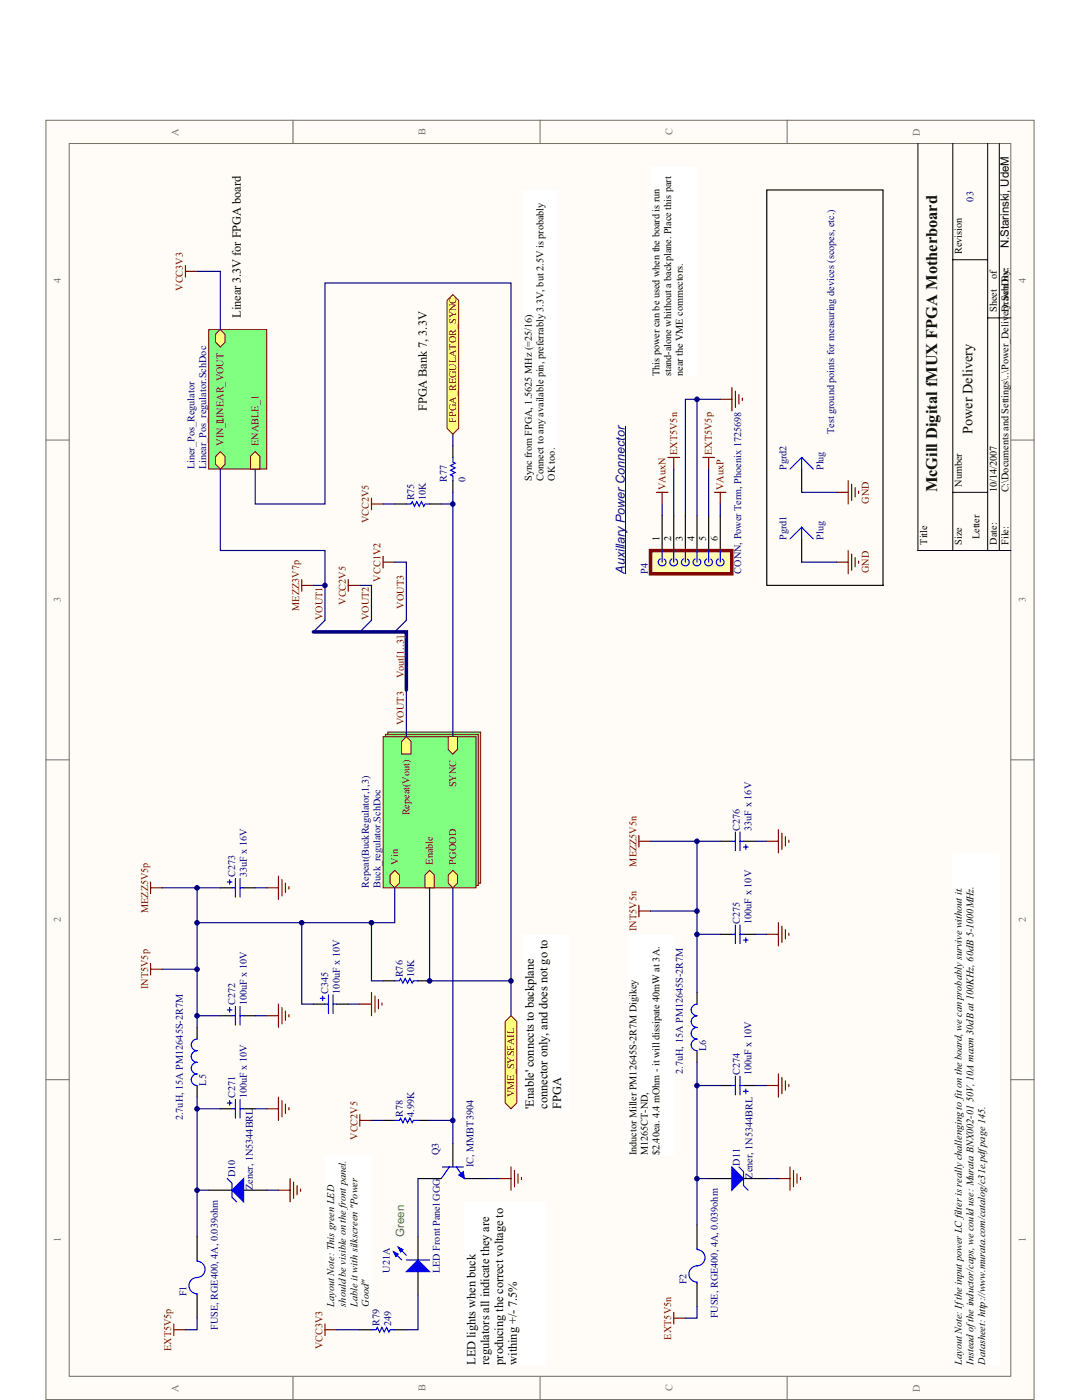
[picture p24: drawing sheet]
<svg xmlns="http://www.w3.org/2000/svg" width="216mm" height="279mm" viewBox="0 0 216 279" stroke-linecap="round" stroke-linejoin="round" font-family="sans-serif">
<defs><g id="words">
<text font-size="3.3" fill="#080d02" x="187" y="98.3" transform="rotate(-90 187 98.3)">McGill Digital fMUX FPGA Motherboard</text>
<text font-size="2.9" fill="#080d02" x="194.1" y="86.7" transform="rotate(-90 194.1 86.7)">Power Delivery</text>
<g font-size="2.5" fill="#080d02">
<text x="48.1" y="63.4" transform="rotate(-90 48.1 63.4)">Linear 3.3V for FPGA board</text>
<text x="85.2" y="82" transform="rotate(-90 85.2 82)">FPGA Bank 7, 3.3V</text>
</g>
<text font-size="2.5" fill="#11037f" x="124.6" y="114.5" transform="rotate(-90 124.6 114.5)">Auxillary Power Connector</text>
<g font-size="2.5">
<text x="106.5" y="221.3" transform="rotate(-90 106.5 221.3)">'Enable' connects to backplane</text>
<text x="109.2" y="221.3" transform="rotate(-90 109.2 221.3)">connector only, and does not go to</text>
<text x="112" y="221.3" transform="rotate(-90 112 221.3)">FPGA</text>
<text x="94.9" y="272.3" transform="rotate(-90 94.9 272.3)">LED lights when buck</text>
<text x="97.6" y="272.3" transform="rotate(-90 97.6 272.3)">regulators all indicate they are</text>
<text x="100.4" y="272.3" transform="rotate(-90 100.4 272.3)">producing the correct voltage to</text>
<text x="103.1" y="272.3" transform="rotate(-90 103.1 272.3)">withing +/- 7.5%</text>
</g>
<text font-size="2.3" x="201.3" y="49.5" transform="rotate(-90 201.3 49.5)">N.Starinski, UdeM</text>
<text font-size="2.3" fill="#318b40" x="80.6" y="246.8" transform="rotate(-90 80.6 246.8)">Green</text>
<g font-size="2" fill="#716f64">
<text x="35.6" y="27" transform="rotate(-90 35.6 27)">A</text>
<text x="84.9" y="27" transform="rotate(-90 84.9 27)">B</text>
<text x="134.2" y="27" transform="rotate(-90 134.2 27)">C</text>
<text x="183.5" y="27" transform="rotate(-90 183.5 27)">D</text>
<text x="12.1" y="56.4" transform="rotate(-90 12.1 56.4)">4</text>
<text x="204.7" y="56.4" transform="rotate(-90 204.7 56.4)">4</text>
<text x="12.1" y="120.2" transform="rotate(-90 12.1 120.2)">3</text>
<text x="204.7" y="120.2" transform="rotate(-90 204.7 120.2)">3</text>
<text x="12.1" y="184.1" transform="rotate(-90 12.1 184.1)">2</text>
<text x="204.7" y="184.1" transform="rotate(-90 204.7 184.1)">2</text>
<text x="12.1" y="247.9" transform="rotate(-90 12.1 247.9)">1</text>
<text x="204.7" y="247.9" transform="rotate(-90 204.7 247.9)">1</text>
<text x="35.6" y="277.7" transform="rotate(-90 35.6 277.7)">A</text>
<text x="84.9" y="277.7" transform="rotate(-90 84.9 277.7)">B</text>
<text x="134.2" y="277.7" transform="rotate(-90 134.2 277.7)">C</text>
<text x="183.5" y="277.7" transform="rotate(-90 183.5 277.7)">D</text>
</g>
<g font-size="2" fill="#000080">
<text x="194.3" y="40.2" transform="rotate(-90 194.3 40.2)">03</text>
<text x="166.4" y="86.7" transform="rotate(-90 166.4 86.7)">Test ground points for measuring devices (scopes, etc.)</text>
<text x="38.8" y="93.6" transform="rotate(-90 38.8 93.6)">Liner_Pos_Regulator</text>
<text x="41.1" y="93.6" transform="rotate(-90 41.1 93.6)">Linear_Pos_regulator.SchDoc</text>
<text x="156.9" y="93.8" transform="rotate(-90 156.9 93.8)">Pgrd2</text>
<text x="164.3" y="93.8" transform="rotate(-90 164.3 93.8)">Plug</text>
<text x="82.7" y="99.9" transform="rotate(-90 82.7 99.9)">R75</text>
<text x="85" y="99.9" transform="rotate(-90 85 99.9)">10K</text>
<text x="89.2" y="96.2" transform="rotate(-90 89.2 96.2)">R77</text>
<text x="92.9" y="96.2" transform="rotate(-90 92.9 96.2)">0</text>
<text x="156.9" y="107.8" transform="rotate(-90 156.9 107.8)">Pgrd1</text>
<text x="164.3" y="107.8" transform="rotate(-90 164.3 107.8)">Plug</text>
<text x="129.3" y="114.5" transform="rotate(-90 129.3 114.5)">P4</text>
<text x="147.9" y="114.5" transform="rotate(-90 147.9 114.5)">CONN, Power Term, Phoenix 1725698</text>
<text x="147.6" y="165.8" transform="rotate(-90 147.6 165.8)">C276</text>
<text x="149.9" y="165.8" transform="rotate(-90 149.9 165.8)">33uF x 16V</text>
<text x="46.9" y="175.1" transform="rotate(-90 46.9 175.1)">C273</text>
<text x="49.3" y="175.1" transform="rotate(-90 49.3 175.1)">33uF x 16V</text>
<text x="73.6" y="177.2" transform="rotate(-90 73.6 177.2)">Repeat(BuckRegulator,1,3)</text>
<text x="75.9" y="177.2" transform="rotate(-90 75.9 177.2)">Buck_regulator.SchDoc</text>
<text x="147.6" y="184.4" transform="rotate(-90 147.6 184.4)">C275</text>
<text x="149.9" y="184.4" transform="rotate(-90 149.9 184.4)">100uF x 10V</text>
<text x="80.4" y="195.1" transform="rotate(-90 80.4 195.1)">R76</text>
<text x="82.7" y="195.1" transform="rotate(-90 82.7 195.1)">10K</text>
<text x="46.9" y="200.6" transform="rotate(-90 46.9 200.6)">C272</text>
<text x="49.3" y="200.6" transform="rotate(-90 49.3 200.6)">100uF x 10V</text>
<text x="65.5" y="198.3" transform="rotate(-90 65.5 198.3)">C345</text>
<text x="67.8" y="198.3" transform="rotate(-90 67.8 198.3)">100uF x 10V</text>
<text x="140.9" y="209.7" transform="rotate(-90 140.9 209.7)">L6</text>
<text x="136.3" y="214.3" transform="rotate(-90 136.3 214.3)">2.7uH, 15A PM12645S-2R7M</text>
<text x="147.6" y="214.6" transform="rotate(-90 147.6 214.6)">C274</text>
<text x="149.9" y="214.6" transform="rotate(-90 149.9 214.6)">100uF x 10V</text>
<text x="41.1" y="216.6" transform="rotate(-90 41.1 216.6)">L5</text>
<text x="46.9" y="219.2" transform="rotate(-90 46.9 219.2)">C271</text>
<text x="49.3" y="219.2" transform="rotate(-90 49.3 219.2)">100uF x 10V</text>
<text x="36.5" y="223.6" transform="rotate(-90 36.5 223.6)">2.7uH, 15A PM12645S-2R7M</text>
<text x="80.4" y="222.9" transform="rotate(-90 80.4 222.9)">R78</text>
<text x="82.7" y="222.9" transform="rotate(-90 82.7 222.9)">4.99K</text>
<text x="87.5" y="230.6" transform="rotate(-90 87.5 230.6)">Q3</text>
<text x="94.5" y="232.9" transform="rotate(-90 94.5 232.9)">IC, MMBT3904</text>
<text x="147.6" y="232.7" transform="rotate(-90 147.6 232.7)">D11</text>
<text x="46.9" y="235" transform="rotate(-90 46.9 235)">D10</text>
<text x="50.4" y="237.5" transform="rotate(-90 50.4 237.5)">Zener, 1N5344BRL</text>
<text x="150.2" y="235.2" transform="rotate(-90 150.2 235.2)">Zener, 1N5344BRL</text>
<text x="77.8" y="254" transform="rotate(-90 77.8 254)">U21A</text>
<text x="87.8" y="254" transform="rotate(-90 87.8 254)">LED Front Panel GGG</text>
<text x="137" y="256.3" transform="rotate(-90 137 256.3)">F2</text>
<text x="37.2" y="258.7" transform="rotate(-90 37.2 258.7)">F1</text>
<text x="143.2" y="263.1" transform="rotate(-90 143.2 263.1)">FUSE, RGE400, 4A, 0.039ohm</text>
<text x="43.5" y="265.4" transform="rotate(-90 43.5 265.4)">FUSE, RGE400, 4A, 0.039ohm</text>
<text x="75.7" y="264.7" transform="rotate(-90 75.7 264.7)">R79</text>
<text x="78" y="264.7" transform="rotate(-90 78 264.7)">249</text>
</g>
<g font-size="2">
<text x="191.9" y="50.7" transform="rotate(-90 191.9 50.7)">Revision</text>
<text x="198.9" y="55.7" transform="rotate(-90 198.9 55.7)">of</text>
<text x="198.9" y="62.3" transform="rotate(-90 198.9 62.3)">Sheet</text>
<text x="201.2" y="63.1" transform="rotate(-90 201.2 63.1)">ery.SchDoc</text>
<text x="201.2" y="62.3" transform="rotate(-90 201.2 62.3)">Drawn By:</text>
<text x="131.6" y="75" transform="rotate(-90 131.6 75)">This power can be used when the board is run</text>
<text x="133.9" y="75" transform="rotate(-90 133.9 75)">stand-alone whithout a backplane. Place this part</text>
<text x="136.3" y="75" transform="rotate(-90 136.3 75)">near the VME commectors.</text>
<text x="106.1" y="95.9" transform="rotate(-90 106.1 95.9)">Sync from FPGA, 1.5625 MHz (=25/16)</text>
<text x="108.4" y="95.9" transform="rotate(-90 108.4 95.9)">Connect to any available pin, preferrably 3.3V, but 2.5V is probably</text>
<text x="110.7" y="95.9" transform="rotate(-90 110.7 95.9)">OK too.</text>
<text x="191.9" y="97.1" transform="rotate(-90 191.9 97.1)">Number</text>
<text x="198.9" y="98.3" transform="rotate(-90 198.9 98.3)">10/14/2007</text>
<text x="201.2" y="98.2" transform="rotate(-90 201.2 98.2)">C:\Documents and Settings\..\Power_Deliv</text>
<text x="195.4" y="107.5" transform="rotate(-90 195.4 107.5)">Letter</text>
<text x="131.6" y="108" transform="rotate(-90 131.6 108)">1</text>
<text x="133.9" y="108" transform="rotate(-90 133.9 108)">2</text>
<text x="136.3" y="108" transform="rotate(-90 136.3 108)">3</text>
<text x="138.6" y="108" transform="rotate(-90 138.6 108)">4</text>
<text x="140.9" y="108" transform="rotate(-90 140.9 108)">5</text>
<text x="143.2" y="108" transform="rotate(-90 143.2 108)">6</text>
<text x="185" y="108.7" transform="rotate(-90 185 108.7)">Title</text>
<text x="191.9" y="108.7" transform="rotate(-90 191.9 108.7)">Size</text>
<text x="198.9" y="108.7" transform="rotate(-90 198.9 108.7)">Date:</text>
<text x="201.2" y="108.7" transform="rotate(-90 201.2 108.7)">File:</text>
<text x="194.3" y="220" transform="rotate(-90 194.3 220)">50V, 10A maxm 30dB at 100KHz, 60dB 5-1000MHz.</text>
<text x="127" y="230.6" transform="rotate(-90 127 230.6)">Inductor Miller PM12645S-2R7M Digikey</text>
<text x="129.3" y="230.6" transform="rotate(-90 129.3 230.6)">M1265CT-ND,</text>
<text x="131.6" y="230.6" transform="rotate(-90 131.6 230.6)">$2.40ea. 4.4 mOhm - it will dissipate 40mW at 3A.</text>
<text x="66.7" y="260.7" transform="rotate(-90 66.7 260.7)">Layout Note: This green LED</text>
<text x="69" y="260.7" transform="rotate(-90 69 260.7)">should be visible on the front panel.</text>
<text x="71.3" y="260.7" transform="rotate(-90 71.3 260.7)">Lable it with silkscreen &quot;Power</text>
<text x="73.6" y="260.7" transform="rotate(-90 73.6 260.7)">Good&quot;</text>
<text x="191.9" y="272.3" transform="rotate(-90 191.9 272.3)">Layout Note: Ifthe input power LC filter is reallychallenging to fit on the board, we can probablysurvive without it.</text>
<text x="194.3" y="272.3" transform="rotate(-90 194.3 272.3)">Instead ofthe inductor/caps, we could use: Murata BNX002-01</text>
<text x="196.6" y="272.3" transform="rotate(-90 196.6 272.3)">Datasheet: http://www.murata.com/catalog/c31e.pdfpage 145.</text>
</g>
<g font-size="2" fill="#800000">
<text x="36.5" y="58" transform="rotate(-90 36.5 58)">VCC3V3</text>
<text x="44.6" y="89" transform="rotate(-90 44.6 89)">VIN_1</text>
<text x="44.6" y="84.6" transform="rotate(-90 44.6 84.6)">LINEAR_VOUT</text>
<text x="51.6" y="89" transform="rotate(-90 51.6 89)">ENABLE_1</text>
<text x="91" y="84.3" transform="rotate(-90 91 84.3)">FPGA_REGULATOR_SYNC</text>
<text x="135.1" y="90.8" transform="rotate(-90 135.1 90.8)">EXT5V5n</text>
<text x="142.1" y="90.8" transform="rotate(-90 142.1 90.8)">EXT5V5p</text>
<text x="132.8" y="97.8" transform="rotate(-90 132.8 97.8)">VAuxN</text>
<text x="144.4" y="97.8" transform="rotate(-90 144.4 97.8)">VAuxP</text>
<text x="173.4" y="100.5" transform="rotate(-90 173.4 100.5)">GND</text>
<text x="73.6" y="104.5" transform="rotate(-90 73.6 104.5)">VCC2V5</text>
<text x="75.9" y="116.1" transform="rotate(-90 75.9 116.1)">VCC1V2</text>
<text x="173.4" y="114.4" transform="rotate(-90 173.4 114.4)">GND</text>
<text x="59.7" y="121.9" transform="rotate(-90 59.7 121.9)">MEZZ3V7p</text>
<text x="64.3" y="123.8" transform="rotate(-90 64.3 123.8)">VOUT1</text>
<text x="69" y="120.7" transform="rotate(-90 69 120.7)">VCC2V5</text>
<text x="73.6" y="123.8" transform="rotate(-90 73.6 123.8)">VOUT2</text>
<text x="80.6" y="121.5" transform="rotate(-90 80.6 121.5)">VOUT3</text>
<text x="80.6" y="135.4" transform="rotate(-90 80.6 135.4)">Vout[1..3]</text>
<text x="80.6" y="144.7" transform="rotate(-90 80.6 144.7)">VOUT3</text>
<text x="91" y="157.1" transform="rotate(-90 91 157.1)">SYNC</text>
<text x="81.7" y="162.7" transform="rotate(-90 81.7 162.7)">Repeat(Vout)</text>
<text x="79.4" y="172.5" transform="rotate(-90 79.4 172.5)">Vin</text>
<text x="86.4" y="172.5" transform="rotate(-90 86.4 172.5)">Enable</text>
<text x="91" y="172.5" transform="rotate(-90 91 172.5)">PGOOD</text>
<text x="127" y="172.9" transform="rotate(-90 127 172.9)">MEZZ5V5n</text>
<text x="29.5" y="182.2" transform="rotate(-90 29.5 182.2)">MEZZ5V5p</text>
<text x="127" y="185.8" transform="rotate(-90 127 185.8)">INT5V5n</text>
<text x="29.5" y="197.4" transform="rotate(-90 29.5 197.4)">INT5V5p</text>
<text x="102.6" y="219" transform="rotate(-90 102.6 219)">VME_SYSFAIL</text>
<text x="71.3" y="227.5" transform="rotate(-90 71.3 227.5)">VCC2V5</text>
<text x="34.2" y="269.7" transform="rotate(-90 34.2 269.7)">EXT5V5p</text>
<text x="64.3" y="269.3" transform="rotate(-90 64.3 269.3)">VCC3V3</text>
<text x="133.9" y="267.3" transform="rotate(-90 133.9 267.3)">EXT5V5n</text>
</g>
</g></defs>
<path d="M9.2 24h197.1v255.3h-197.1z" fill="#fffcf8"/>
<path d="M9.2 24h197.1v255.3h-197.1z" fill="none" stroke="#716f64" stroke-width=".2"/>
<path d="M13.8 28.6h187.9v246.1h-187.9z" fill="#fffcf8" stroke="#716f64" stroke-width=".2"/>
<path d="M58.5 24v4.6M107.8 24v4.6M157.1 24v4.6M9.2 87.8h4.6M201.7 87.8h4.7M9.2 151.6h4.6M201.7 151.6h4.7M9.2 215.5h4.6M201.7 215.5h4.7M58.5 274.7v4.6M107.8 274.7v4.6M157.1 274.7v4.6" fill="none" stroke="#716f64" stroke-width=".2"/>
<path d="M183.2 28.6v81.3h18.5M190.1 28.6v81.3M197.1 28.6v81.3M199.4 28.6v81.3M190.1 51.8h7M197.1 63.4h4.6M190.1 98.3h7" fill="none" stroke="#000" stroke-width=".2"/>
<path d="M83.4 235.2h4.6M90.4 228.2v4.7M92.7 235.2h4.6" fill="none" stroke="#000" stroke-width=".23"/>
<path d="M88.3 232.9h4.2M89.7 232.9l-1.7 2.3M91.1 232.9l1.6 2.3" fill="none" stroke="#00f" stroke-width=".23"/>
<path d="M91.5 234.5l1-.7 .2 1.4z" fill="#00f" stroke="#00f" stroke-width=".2"/>
<path d="M99.6 235.2h2.4M102 232.9v4.6M102.7 233.6v3.2M103.4 234.3v1.8M104.1 235v.4" fill="none" stroke="#800000" stroke-width=".23"/>
<path d="M97.3 235.2h2.3" fill="none" stroke="#000080" stroke-width=".23"/>
<g fill="#80ff80" stroke="#800000" stroke-width=".2">
<path d="M77.4 146.1h18.5v30.2h-18.5z"/>
<path d="M76.9 146.6h18.5v30.1h-18.5z"/>
<path d="M76.4 147h18.6v30.2h-18.6z"/>
</g>
<g fill="#ffff80" stroke="#800000" stroke-width=".2">
<path d="M78.8 173.7l.9 .9v1.7l-.9 .9-1-.9v-1.7z" fill-rule="evenodd"/>
<path d="M85.7 173.7l1 .9v2.6h-1.9v-2.6z" fill-rule="evenodd"/>
<path d="M90.4 173.7l.9 .9v1.7l-.9 .9-1-.9v-1.7z" fill-rule="evenodd"/>
<path d="M81.1 147l.9 .9v2.6h-1.8v-2.6z" fill-rule="evenodd"/>
<path d="M89.4 147h1.9v2.6l-.9 .9-1-.9z" fill-rule="evenodd"/>
</g>
<path d="M90.4 86.7v2.3M90.4 98.3v48.7M62.5 116.8h2.3v7l-2.3 2.3M71.8 116.8h2.3v7l-2.3 2.3M76.4 100.6h2.4M78.8 112.2h2.3v11.6l-2.3 2.3M88 100.6h2.4M81.1 137.7v9.3" fill="none" stroke="#000080" stroke-width=".23"/>
<path d="M62.5 126.1h18.6v11.6" fill="none" stroke="#000080" stroke-width=".7"/>
<path d="M74.1 99.4v2.3M60.2 115.7v2.3M60.2 116.8h2.3M69.5 116.8h2.3M69.5 115.7v2.3M74.1 100.6h2.3M76.4 111v2.3M76.4 112.2h2.4" fill="none" stroke="#800000" stroke-width=".23"/>
<path d="M90.4 89v2.3M90.4 95.9v2.4M78.8 100.6h2.3M85.7 100.6h2.3M139.1 198.1v2.3M39.3 205v2.4M39.3 216.6v2.4M139.1 209.7v2.3" fill="none" stroke="#000" stroke-width=".23"/>
<path d="M90.4 91.3v.9l.4 .3-.9 .4 .9 .5-.9 .4 .9 .5-.9 .5 .5 .2v.9M81.1 100.6h.9l.2-.5 .5 .9 .5-.9 .4 .9 .5-.9 .5 .9 .2-.4h.9M39.3 214.3a1.15 1.15 0 0 0-1.1 1.2 1.15 1.15 0 0 0 1.1 1.1M39.3 209.7a1.16 1.16 0 0 0-1.1 1.2 1.16 1.16 0 0 0 1.1 1.1 1.15 1.15 0 0 0-1.1 1.2 1.15 1.15 0 0 0 1.1 1.1M39.3 207.4a1.15 1.15 0 0 0-1.1 1.1 1.15 1.15 0 0 0 1.1 1.2M139.1 205.1a1.16 1.16 0 0 0-1.2 1.1 1.16 1.16 0 0 0 1.2 1.2 1.15 1.15 0 0 0-1.2 1.1 1.15 1.15 0 0 0 1.2 1.2M139.1 200.4a1.16 1.16 0 0 0-1.2 1.2 1.16 1.16 0 0 0 1.2 1.1 1.15 1.15 0 0 0-1.2 1.2 1.15 1.15 0 0 0 1.2 1.1" fill="none" stroke="#00f" stroke-width=".23"/>
<path d="M41.6 65.8h11.6v27.8h-11.6z" fill="#80ff80" stroke="#800000" stroke-width=".2"/>
<g fill="#ffff80" stroke="#800000" stroke-width=".2">
<path d="M44 90.1l.9 1v1.6l-.9 .9-1-.9v-1.6z" fill-rule="evenodd"/>
<path d="M50.9 90.1l1 1v2.5h-1.9v-2.5z" fill-rule="evenodd"/>
<path d="M44 65.8l.9 .9v1.6l-.9 .9-1-.9v-1.6z" fill-rule="evenodd"/>
</g>
<g fill="none" stroke="#000080" stroke-width=".23">
<path d="M39.3 54.2h4.7v11.6M44 93.6v16.3h20.8v6.9M50.9 93.6v7h13.9v-44.1h37.2v139.2h-16.3v-18.5M32.4 177.2h6.9M44 177.2h-4.7v6.9M50.9 177.2h2.3M78.8 177.2v6.9h-4.7v11.6h2.3M90.4 177.2v51M129.8 167.9h9.3M143.7 167.9h-4.6v30.2M150.7 167.9h2.3M32.4 193.4h6.9"/>
<path d="M60.2 184.1v16.3h2.3M74.1 184.1h-34.8v20.9M102 195.7v7M129.8 181.8h9.3M139.1 186.5h4.6M150.7 186.5h2.3M39.3 219v18.5M39.3 202.7h4.7M50.9 202.7h2.3M69.5 200.4h2.3M139.1 212v23.2M139.1 216.6h4.6"/>
<path d="M150.7 216.6h2.3M39.3 221.3h4.7M41.6 237.5h-2.3v9.3M50.9 221.3h2.3M53.2 237.5h2.4M74.1 223.6h2.3M83.4 235.2v11.6M85.7 223.6h4.7M141.4 235.2h-2.3v9.3M153 235.2h2.3M83.4 258.4v7h-2.3M39.3 263.1v2.3h-2.3"/>
<path d="M67.2 265.4h4.6M139.1 260.7v2.4h-2.3"/>
</g>
<g fill="none" stroke="#000" stroke-width=".23">
<path d="M132.1 102.9v7M134.4 102.9v7M136.8 102.9v7M139.1 102.9v7M141.4 102.9v7M143.7 102.9v7M44 177.2h2.3M48.6 177.2h2.3M143.7 167.9h2.3M148.4 167.9h2.3M76.4 195.7h2.4M83.4 195.7h2.3"/>
<path d="M143.7 186.5h2.3M148.4 186.5h2.3M44 202.7h2.3M48.6 202.7h2.3M62.5 200.4h2.3M67.2 200.4h2.3M143.7 216.6h2.3M148.4 216.6h2.3M41.6 237.5h4.7M44 221.3h2.3M48.6 237.5h4.6M48.6 221.3h2.3"/>
<path d="M76.4 223.6h2.4M83.4 223.6h2.3M141.4 235.2h4.6M148.4 235.2h4.6M39.3 246.8v4.7M39.3 258.4v4.7M83.4 246.8v4.7M83.4 253.8v4.6M139.1 244.5v4.6M139.1 256.1v4.6M71.8 265.4h2.3M78.8 265.4h2.3"/>
</g>
<g fill="none" stroke="#00f" stroke-width=".23">
<path d="M45.4 176h.9M45.8 175.6v.9M46.3 177.2h.7M47 175.3v3.7M47.9 175.3v3.7M47.9 177.2h.7M146 167.9h.7M146.7 166v3.8M147.7 166v3.8M147.7 167.9h.7M148.4 169.1h.9M148.8 168.6v.9"/>
<path d="M63.9 199.2h.9M64.4 198.8v.9M65.5 198.5v3.7M66.5 198.5v3.7M78.8 195.7h.9l.2-.4 .5 .9 .5-.9 .4 .9 .5-.9 .4 .9 .3-.5h.9M146 186.5h.7M146.7 184.6v3.7M147.7 184.6v3.7M147.7 186.5h.7M148.4 187.6h.9M148.8 187.2v.9M45.4 201.6h.9"/>
<path d="M45.8 201.1v.9M45.8 219.7v.9M46.3 202.7h.7M47 200.9v3.7M47 219.4v3.7M47.9 200.9v3.7M47.9 219.4v3.7M47.9 202.7h.7M64.8 200.4h.7M66.5 200.4h.7M146 216.6h.7M146.7 214.8v3.7"/>
<path d="M147.7 214.8v3.7M147.7 216.6h.7M148.4 217.8h.9M148.8 217.3v1M45.4 235.2l.9 .9v2.8l.9 1M45.4 220.1h.9M46.3 221.3h.7M47.9 221.3h.7M78.8 223.6h.9l.2-.5 .5 1 .5-1 .4 1 .5-1 .4 1 .3-.5h.9M147.4 232.9l1 .9v2.8l.9 .9M39.3 251.5v.2M39.3 258.2v.2"/>
<path d="M39.4 251.7a1.67 1.67 0 0 1 1.5 1.9 1.67 1.67 0 0 1-2 1.4 1.61 1.61 0 0 0-1.2 1.8 1.61 1.61 0 0 0 1.6 1.4M78.5 249.8l1.7 1.7M79.5 248.9l1.6 1.6M81.1 251.5h4.6M139.1 252.6a1.61 1.61 0 0 0-1.6 1.6 1.61 1.61 0 0 0 1.5 1.7M139.1 249.1v.3M139.1 255.9v.2M139.1 249.4a1.61 1.61 0 0 1 1.6 1.6 1.61 1.61 0 0 1-1.6 1.6M74.1 265.4h1l.2-.5 .4 .9 .5-.9 .5 .9 .4-.9 .5 .9 .2-.4h1"/>
</g>
<g fill="none" stroke="#800000" stroke-width=".23">
<path d="M37 53v2.3M37 54.2h2.3M30 177.2h2.4M30 176v2.3M53.2 177.2h2.4M55.6 174.9v4.6M56.3 175.6v3.2M57 176.3v1.8M57.7 176.9v.5M127.5 167.9h2.3M127.5 166.7v2.4M153 167.9h2.3"/>
<path d="M155.3 165.6v4.6M156 166.3v3.2M156.7 167v1.8M157.4 167.7v.4M30 192.3v2.3M30 193.4h2.4M74.1 198.1v4.6M74.8 198.8v3.2M75.5 199.5v1.8M127.5 180.7v2.3M127.5 181.8h2.3M153 186.5h2.3"/>
<path d="M155.3 184.1v4.7M156 184.8v3.3M156.7 185.5v1.9M157.4 186.2v.5M53.2 202.7h2.4M55.6 200.4v4.6M55.6 219v4.6M56.3 201.1v3.2M56.3 219.7v3.2M57 201.8v1.8M57.7 202.5v.4M71.8 200.4h2.3"/>
<path d="M76.2 200.2v.4M153 216.6h2.3M155.3 214.3v4.7M156 215v3.3M156.7 215.7v1.9M157.4 216.4v.5M53.2 221.3h2.4M55.6 237.5h2.3M57 220.4v1.8M57.7 221v.5M57.9 235.2v4.7M58.6 235.9v3.3"/>
<path d="M59.3 236.6v1.9M60 237.3v.5M71.8 222.4v2.4M71.8 223.6h2.3M155.3 235.2h2.3M157.6 232.9v4.6M158.3 233.6v3.2M159 234.3v1.8M159.7 235v.4M34.7 264.2v2.3M34.7 265.4h2.3M64.8 265.4h2.4"/>
<path d="M64.8 264.2v2.3M134.4 261.9v2.3M134.4 263.1h2.4"/>
</g>
<g fill="#00f" stroke="#00f" stroke-width=".23">
<path d="M48.6 235.2v4.7l-2.3-2.4z"/>
<path d="M146 232.9l2.4 2.3-2.4 2.3z"/>
<path d="M83.4 251.5l2.3 2.3h-4.6z"/>
<path d="M79.5 248.9l.9 .5-.5 .4z"/>
<path d="M78.5 249.8l1 .5-.5 .5z"/>
</g>
<g fill="#fff" stroke="#fff" stroke-width=".2">
<path d="M92.7 239.9h16.2v32.4h-16.2z"/>
<path d="M104.3 186.5h9.2v34.8h-9.2z"/>
</g>
<path d="M129.8 109.9h16.2v4.6h-16.2z" fill="#ffffb0" stroke="#800000" stroke-width=".7"/>
<path d="M131.8 111.5a.74 .74 0 0 0-.3 1.1 .74 .74 0 0 0 1.2 .1 .74 .74 0 0 0-.2-1.1M132.1 109.9v2.3M134.1 111.5a.74 .74 0 0 0-.2 1.1 .74 .74 0 0 0 1.1 .1 .74 .74 0 0 0-.2-1.1M134.4 109.9v2.3M136.4 111.5a.74 .74 0 0 0-.2 1.1 .74 .74 0 0 0 1.1 .1 .74 .74 0 0 0-.1-1.1M136.8 109.9v2.3M138.7 111.5a.74 .74 0 0 0-.2 1.1 .74 .74 0 0 0 1.1 .1 .74 .74 0 0 0-.1-1.1M139.1 109.9v2.3M141 111.5a.74 .74 0 0 0-.2 1.1 .74 .74 0 0 0 1.1 .1 .74 .74 0 0 0-.1-1.1M141.4 109.9v2.3M143.4 111.5a.74 .74 0 0 0-.3 1.1 .74 .74 0 0 0 1.2 .1 .74 .74 0 0 0-.2-1.1M143.7 109.9v2.3" fill="none" stroke="#00f" stroke-width=".23"/>
<g fill="none" stroke="#800000" stroke-width=".23">
<path d="M143.7 79.7h2.3M146 77.4v4.6M146.7 78.1v3.2M147.4 78.8v1.8M148.1 79.5v.4M131 98.3h2.3M132.1 98.3v2.3M133.3 91.3h2.3M134.4 91.3v2.3M140.2 91.3h2.4M141.4 91.3v2.3M142.6 98.3h2.3"/>
<path d="M143.7 98.3v2.3"/>
</g>
<path d="M139.1 79.7v23.2M143.7 79.7h-6.9v23.2M134.4 93.6v9.3M141.4 93.6v9.3M132.1 100.6v2.3M143.7 100.6v2.3" fill="none" stroke="#000080" stroke-width=".23"/>
<g fill="#ffff80" stroke="#800000" stroke-width=".2">
<path d="M102 202.7l1.1 1.2v16.2l-1.1 1.2-1.2-1.2v-16.2z" fill-rule="evenodd"/>
<path d="M90.4 58.8l1.1 1.2v25.5l-1.1 1.2-1.2-1.2v-25.5z" fill-rule="evenodd"/>
</g>
<g fill="#fff" stroke="#fff" stroke-width=".2">
<path d="M125.2 186.5h9.2v44.1h-9.2z"/>
<path d="M64.8 230.6h9.3v30.1h-9.3z"/>
<path d="M104.3 37.9h6.9v58h-6.9z"/>
<path d="M190.1 170.2h9.3v102.1h-9.3z"/>
<path d="M129.8 33.3h9.3v41.7h-9.3z"/>
</g>
<path d="M124.8 85v29.5" fill="none" stroke="#11037f" stroke-width=".2"/>
<path d="M166.9 98.3h2.3M169.2 95.9v4.7M169.9 96.6v3.3M170.6 97.3v1.9M171.3 98v.5M166.9 112.2h2.3M169.2 109.9v4.6M169.9 110.6v3.2M170.6 111.3v1.8M171.3 112v.4" fill="none" stroke="#800000" stroke-width=".23"/>
<path d="M153 37.9h23.2v78.9h-23.2zM160 93.6v4.7M160 107.5v4.7" fill="none" stroke="#000" stroke-width=".23"/>
<path d="M160 91.3v2.3M160 91.3l2.3 2.3M160 91.3l-2.4 2.3M160 105.2l2.3 2.3M160 105.2l-2.4 2.3M160 105.2v2.3" fill="none" stroke="#00f" stroke-width=".23"/>
<path d="M160 98.3h6.9M160 112.2h6.9" fill="none" stroke="#000080" stroke-width=".23"/>
<g fill="#000080" stroke="#000080" stroke-width=".2">
<circle cx="39.3" cy="237.5" r=".45"/>
<circle cx="139.1" cy="235.2" r=".45"/>
<circle cx="90.4" cy="223.6" r=".45"/>
<circle cx="39.3" cy="221.3" r=".45"/>
<circle cx="139.1" cy="216.7" r=".45"/>
<circle cx="39.3" cy="202.7" r=".45"/>
<circle cx="102" cy="195.8" r=".45"/>
<circle cx="85.7" cy="195.8" r=".45"/>
<circle cx="39.3" cy="193.4" r=".45"/>
<circle cx="139.1" cy="186.5" r=".45"/>
<circle cx="74.1" cy="184.2" r=".45"/>
<circle cx="60.2" cy="184.2" r=".45"/>
<circle cx="39.3" cy="184.2" r=".45"/>
<circle cx="139.1" cy="181.8" r=".45"/>
<circle cx="39.3" cy="177.2" r=".45"/>
<circle cx="139.1" cy="167.9" r=".45"/>
<circle cx="64.8" cy="116.8" r=".45"/>
<circle cx="90.4" cy="100.6" r=".45"/>
<circle cx="139.1" cy="79.7" r=".45"/>
</g>
<use href="#words"/>
</svg>
